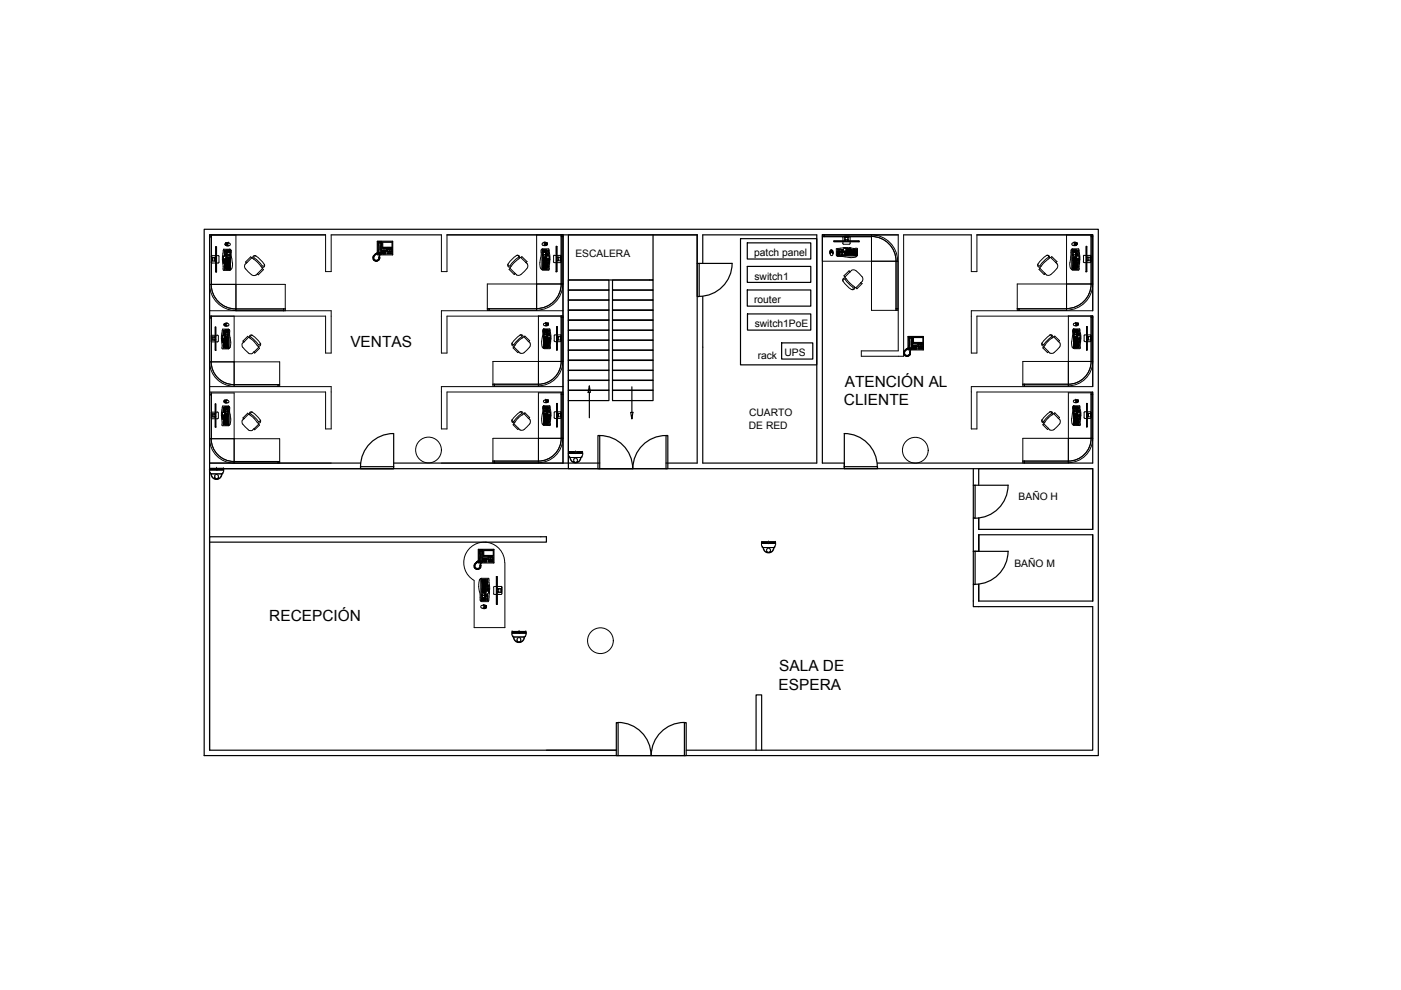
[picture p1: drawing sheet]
<svg xmlns="http://www.w3.org/2000/svg" width="297mm" height="210mm" viewBox="0 0 297 210" stroke-linecap="round" stroke-linejoin="round" font-family="sans-serif">
<defs><g id="words">
<g font-size="3.3">
<text x="74.3" y="73.7">VENTAS</text>
<text x="179.1" y="82">ATENCIÓN AL</text>
<text x="178.9" y="86">CLIENTE</text>
<text x="57.1" y="131.7">RECEPCIÓN</text>
<text x="165.2" y="142.3">SALA DE</text>
<text x="165.1" y="146.2">ESPERA</text>
</g>
<g font-size="2.2">
<text x="122" y="54.5">ESCALERA</text>
<text x="159.9" y="54.3">patch panel</text>
<text x="160" y="59.3">switch1</text>
<text x="159.9" y="64.3">router</text>
<text x="160" y="69.4">switch1PoE</text>
<text x="160.6" y="76.1">rack</text>
<text x="166.3" y="75.5">UPS</text>
<text x="158.8" y="88.3">CUARTO</text>
<text x="158.8" y="90.9">DE RED</text>
<text x="216" y="106.1">BAÑO H</text>
<text x="215.1" y="120.3">BAÑO M</text>
</g>
</g></defs>
<!-- layer: 0 -->
<g fill="none" stroke="#000" stroke-width=".25">
<path d="M43.3 48.6h189.6v111.6h-189.6zM69 49.8h-24.6v109.3h86.3M70.2 49.8h23.4M94.8 49.8h53v48.4h-6.6M149 55.9v-6.1h24.2v48.4h-24.2v-35.4M190.4 49.8h-16v48.4h4.6M191.6 49.8h14.3M207.1 49.8h24.6v16.1M231.7 67v15M44.4 98.2h32.1M44.4 99.4h187.3v12.8M83.5 98.2h43.7"/>
<path d="M231.7 83.1v15.1h-45.7M44.4 114.9h71.5v-1.1h-71.5v45.3M206.4 109.9v7M207.5 113.4v3.5v-3.5h24.2v14h-24.2v-3.5M207.5 102.9v-3.5h24.2v12.8M207.5 109.8v2.4h24.2M206.4 123.9v4.7h25.3v30.5h-86.2M160.3 159.1v-11.8h1.2v11.8"/>
</g>
<!-- layer: door -->
<g fill="none" stroke="#000" stroke-width=".25">
<path d="M119.4 49.8v48.4M120.5 59.4h8.6v2.1h-8.6zM129.9 59.4h8.6v2.1h-8.6zM138.5 49.8v9.6h-18M147.8 55.9h.4v7h-.4zM147.8 55.9v-6.1h-27.3v48.4M148.2 55.9h7M155.2 55.8a7 7 0 0 1-7 7M120.5 78.5h8.6v2.2h-8.6zM120.5 76.3h8.6v2.2h-8.6zM120.5 74.2h8.6v2.2h-8.6zM120.5 72.1h8.6v2.2h-8.6z"/>
<path d="M120.5 70h8.6v2.2h-8.6zM120.5 67.8h8.6v2.2h-8.6zM120.5 65.7h8.6v2.2h-8.6zM120.5 63.6h8.6v2.2h-8.6zM120.5 61.5h8.6v2.1h-8.6zM129.9 78.5h8.6v2.2h-8.6zM129.9 76.3h8.6v2.2h-8.6zM129.9 74.2h8.6v2.2h-8.6zM129.9 72.1h8.6v2.2h-8.6zM129.9 70h8.6v2.2h-8.6zM129.9 67.8h8.6v2.2h-8.6zM129.9 65.7h8.6v2.2h-8.6z"/>
<path d="M129.9 63.6h8.6v2.2h-8.6zM129.9 61.5h8.6v2.1h-8.6zM44.4 99.4h39.1M76.4 98.9h7.1v.5h-7.1zM83.4 91.9a7 7 0 0 0-7 7M83.5 91.9v7M120.5 82.7h8.6v2.2h-8.6zM120.5 80.6h8.6v2.2h-8.6zM120.5 98.2v1.2h13.7M120.5 84.9v13.3M125 81.8l.2 1.4h-.5zM125 83.2v5.4"/>
<path d="M126.8 92.3h.4v7.1h-.4zM127.1 92.3a7 7 0 0 1 7 7M127.2 99.4h14M129.9 82.7h8.6v2.2h-8.6zM129.9 80.6h8.6v2.2h-8.6zM133.7 87.4h.5l-.2 1.4zM134 82v5.4M141.2 92.3a7 7 0 0 0-7 7M141.2 92.3h.4v7.1h-.4zM179 98.9h7v.5h-7zM186 98.9a7 7 0 0 0-7-7v7.5M206.4 99.4v3.5"/>
<path d="M206.4 116.9h.3v7h-.3zM206.4 102.9h.3v7h-.3zM206.7 116.9h7.1M206.7 102.9h7.1M207.5 113.4v3.5h-1.1M213.7 116.9a7 7 0 0 1-7 7M213.7 102.9a7 7 0 0 1-7 7M115.9 159.1h14.8M130.7 153.2h.3v7h-.3zM131 153.2a7 7 0 0 1 7 7M145.1 153.2a7 7 0 0 0-7 7M145.1 153.2h.4v7h-.4z"/>
<path d="M131 160.2h14.1"/>
</g>
<!-- layer: rooms -->
<path d="M70.2 49.8v7.8h-1.2v-7.8h-24.6v48.4h25.8M93.6 49.8v7.8h1.2v-7.8h24.6v48.4h-25.8M174.4 49.8h16v24.6h-7.8v1.1h9v-25.7M205.9 49.8v7.8h1.2v-7.8h24.6v16.1h-25.8v9h1.2v-7.9h24.6M44.4 65.9h25.8v9h-1.2v-7.9h-24.6M119.4 65.9h-25.8v9h1.2v-7.9h24.6M231.7 67v15h-25.8v8.9h1.2v-7.8h24.6M44.4 82h25.8v8.9h-1.2v-7.8h-24.6M119.4 82h-25.8v8.9h1.2v-7.8h24.6" fill="none" stroke="#000" stroke-width=".21"/>
<!-- layer: desk -->
<g fill="none" stroke="#000" stroke-width=".21">
<path d="M44.4 49.8v10.5h16.1v5.6h-10.5v-16.1zM44.4 50.2h.4M44.8 55.6l.2 .2M44.8 49.8v10.5M44.9 54.9h.1M44.9 54.7h.1M44.9 54.6h.1M44.9 55h.1M44.9 55.2h.1M44.9 55.3h.1M44.9 55.4h.1M44.9 55.6h.1"/>
<path d="M45 54.2l-.2 .1M45 55.3h.1M45 54.7h.1M45 54.2h.7M45 55.8h.7M45.4 55.2h.1M45.4 54.8h.1M45.4 54.8h.3M45.4 55.2h.3M45.5 54.8v.4M45.5 54.5l.1 .1M45.5 54.6h-.5v.7l.5 .1"/>
<path d="M45.6 55.3h-.1M45.6 54.6l.1 .2M45.7 55.2l-.1 .1M45.7 52.3h.2v5.4h-.2zM45.7 52.3v5.4M45.8 55.3h.1M45.8 54.6h.1M45.9 54.2h.4M45.9 55.8h.4M46.2 54.2l.2 .1M46.4 54.4v1.2l-.2 .2M47.2 55.1l.1 1.4"/>
<path d="M47.2 55.1l.1 .3M47.3 55.1h.1M47.3 56.5v.5M47.3 53.1l-.2 2.1M47.3 54.8l-.1 .3M47.3 57l.1 .3h1.3M47.4 55.9h.1M47.4 55.8h.1M47.4 55.7h.1M47.4 55.6h.1M47.4 55.5h.1M47.4 54.4h.1"/>
<path d="M47.4 54.5h.1M47.4 54.6h.1M47.4 54.7h.1M47.4 54.8h.1M47.4 54.8l-.1 .6zM47.4 52.8h1.3M47.4 55.1h.1M47.4 52.8v.3M47.5 53.3l.2 .1zM47.5 53.1l.2 .1zM47.5 53.5l.2 .1zM47.6 54.2h.1"/>
<path d="M47.6 55.8h.1M47.6 57l.1 .2zM47.6 56.3h.1v.6h-.1zM47.6 56.7h.1M47.6 56.6h.1M47.6 56.4h.1M47.6 56h.1M47.6 55.7h.1M47.6 54.9h.1v.5h-.1zM47.6 55.3h.1M47.6 55.1h.1M47.6 53.8h.1v.5h-.1z"/>
<path d="M47.6 55.6h.1v.6h-.1zM47.6 56.1h.1M47.6 55.9h.1M47.6 55.2h.1M47.6 55h.1M47.6 54.1h.1M47.6 54h.1M47.6 53.9h.1M47.7 51.8l.1 .2M47.7 51.8v.1M47.7 51.9l.1 .1M47.7 51.7v.1"/>
<path d="M47.8 51.9h.3M47.8 51.8h.1M47.8 51.9h.1M47.8 51.9h.4M47.8 51.7h.1M47.9 52l.5 .1M47.9 55.2h.4M47.9 54.2h.3M47.9 53.8h.3v.5h-.3zM47.9 56.6h.6M47.9 56.4h.8M47.9 56.3h.6"/>
<path d="M47.9 56.1h.6M47.9 56h.6M47.9 55.9h.4M47.9 55.7h.4M47.9 55.6h.4M47.9 55.5h.4M47.9 55.4h.4M47.9 55.3h.4M47.9 55.1h.4M47.9 55h.4M47.9 54.9h.4M47.9 54.8h.4"/>
<path d="M47.9 53.4h.8M47.9 53.3h.8M47.9 53.1h.8l-.1 .1M47.9 53.5h.8M47.9 54.1h.3M47.9 54h.3M47.9 52h.8M47.9 51.5l-.1 .3M47.9 51.5l-.1 .2M47.9 51.8h.1M47.9 51.8h.2M48 53v.6"/>
<path d="M48 53.8v.5M48 54.5v1.6M48 53.9h-.1h.3M48 51.7h.1M48 51.6l-.2 .1M48 54.5v2.7M48 56.7h-.1h.8M48 54.6h.2M48 53.9h.2M48.1 51.8h.1M48.1 51.7h-.3M48.1 52h.1"/>
<path d="M48.2 51.4l.5 .2M48.2 54.5v2.5l-.3-.1h.3M48.2 53v.6M48.2 51.4l-.3 .1M48.2 57.2l-.3-.2v.2h.8v-2.7h-.3v2.7M48.2 56.7v.2h.5M48.2 51.9l.2 .1M48.2 51.7h-.1M48.2 51.6v.4M48.2 57h.2M48.3 55.9v-1.4h-.4v2.4h.3M48.3 55.9l.1 .1"/>
<path d="M48.3 53v.6h-.1M48.4 53v.6h.3v-.6h-.8v.6h.3M48.4 56.3h-.2M48.4 52.1h.1M48.4 51.5h.1M48.4 55.2h.3M48.4 55.9h.1M48.4 55.7h.1M48.4 55.6h.1M48.4 55.5h.1M48.4 55.4h.1M48.4 55.3h.3"/>
<path d="M48.4 55.1h.1M48.4 55h.3M48.4 54.9h.3M48.4 51.5l-.3 .2M48.4 51.5h-.5M48.5 54v.1M48.5 54.5v2.7M48.6 53.1l-.1-.1v.6M48.6 53.2v.4M48.6 53.9h.1v.3l-.1 .1zM48.6 54.5v2.7M48.6 54.8h.1"/>
<path d="M48.6 54.2h.1M48.7 51.6l.1 .2-.1 .2M48.7 52.8l.1 .2M48.7 56.9h-.5v.3M48.7 54h-.3v.1h.3M48.8 52.9v.1M48.8 52.9a1.18 1.18 0 0 1 .2 1.2l.1 .6M48.8 53l.1 4.2M49.1 57l-.4 .3M49.1 54.7l.2 1.1M49.3 55.7l-.1 1.2M52 56a.93 .93 0 0 0 .3 1.3l1 .9"/>
<path d="M52.4 55.6l-.4 .4M53.2 54.5l.2 .2-1.1 1.1-.2-.2zM53.3 58.2l.5 .2 .5-.1M53.3 54.7l.3 .1M54.2 54.2l1.2 1a1.29 1.29 0 0 1 .7 1.3 .4 .4 0 0 1-.7 0M54.6 58.1l1.1-1.1 .2 .2-1.1 1.1zM54.7 58l-.4 .3M55.5 56.7l.1 .3M56.1 56.1l-.1 .3h-.4l-.6-.8-1.2-1 .1-.3h.3a.4 .4 0 0 0-.5 .1 .4 .4 0 0 0 0 .5l.9 .7 .8 .9M108.1 56.9l1.1 1.1-.2 .2-1.1-1.1zM108.3 56.6l-.2 .3M109.1 55.6l-.7 .9"/>
<path d="M109.1 57.9l.4 .4M109.5 54.2h.4v.4M109.9 54.6l-1.1 .9-.6 .8-.4 .1-.1-.4a.4 .4 0 0 0 .1 .6 .4 .4 0 0 0 .6-.1M110 54.8a.4 .4 0 0 0 .1-.5 .4 .4 0 0 0-.6-.1l-.8 .6-1 1.2M110 54.9l-.9 .7M110.4 54.6l.2-.2 1.1 1.1-.2 .2zM110.4 54.6l-.2 .1M111.4 55.6l.4 .4M111.8 55.9a1.27 1.27 0 0 1-.7 1.7l-.3 .3a1.04 1.04 0 0 1-1.3 .4M114.7 56.9l.4 .3M114.7 53.1v.4M114.7 53.5l-.2 2.5 .1 .9"/>
<path d="M115 52.9l-.1 4.2M115.1 54.8h.1M115.1 55.2h.3M115.1 53.8h.1v.4h-.1zM115.1 56.7h.5v.4M115.1 56.4h.8M115.1 54.9h.3M115.1 53.3h.8M115.1 53.9h.3v.2h-.3M115.1 53.9h.1M115.1 53.4h.8M115.1 53.1h.8"/>
<path d="M115.1 53h.8v.5h-.8zM115.1 56.8h.5M115.1 54.7h.1M115.1 53.2h.8M115.1 57.3h1.3M115.2 53.1l.1 .4M115.2 53.1v.4M115.2 54.5v2.6M115.3 55.8h.1M115.3 56.1h.6M115.3 55.5h.1M115.3 55h.1"/>
<path d="M115.3 55.9h.6h-.1M115.3 53.9v.2M115.3 54.5v2.6M115.3 56.5h.6M115.3 56.2h.6M115.3 55.8h.6M115.3 55.6h.1M115.3 55.3h.1M115.3 53.4h.1M115.3 51.5l.3 .1M115.4 52h.1M115.4 51.5h.1"/>
<path d="M115.4 57.1v-2.6h-.3v2.6h.8v-.1l-.3 .1M115.4 57h.2M115.4 53v.5M115.4 55.8v1.3M115.4 56.5h.2M115.5 54.8h.4M115.5 55.2h.4M115.5 55.5h.4M115.5 55h.4M115.5 54.9h.4M115.5 53v.5M115.5 55.6h.4"/>
<path d="M115.5 55.3h.4M115.5 54.7h.4M115.5 51.9l-.1 .1M115.6 51.4h.3h-.6M115.6 56.5v.2h-.5M115.6 53v.5M115.6 54.5v2M115.6 51.4l-.6 .2 .1 .4M115.6 51.6h.4M115.6 54.5v2.5l.3-.2h-.3M115.6 56.7h.3M115.6 54h.3"/>
<path d="M115.6 53.8h.3M115.6 54.2h.3M115.6 53.9h.3M115.6 54.1h.3M115.6 53.7h.3v.6h-.3zM115.6 54.6h.2M115.6 51.8l-.1 .1M115.6 51.9h-.1M115.7 51.6h-.2v.3M115.7 51.6h.3M115.7 51.7h.1M115.7 51.8h.2"/>
<path d="M115.7 51.7h.2M115.8 53v.5M115.8 53.7v.6M115.8 54.5v2.6M115.8 55.9v.2M115.8 54.5v1.4M115.9 52h-.8M115.9 51.7h.1M115.9 52l-.5 .1M115.9 55.8h-.4v-1.3h.4v2.3h-.3M116 51.6l-.1-.1 .1 .2M116 51.8l-.4 .1"/>
<path d="M116 51.7h.1M116 51.6h.1M116 51.8l-.3 .1M116 51.6v.1M116 51.8l-.1 .2M116 51.7v.1M116 51.7l-.1 .3M116 51.8h.1M116.1 55.2h.1M116.1 57l.1 .1zM116.1 56.7h.1M116.1 56.4h.1"/>
<path d="M116.1 55.6h.1v.5h-.1zM116.1 56h.1M116.1 55.9h.1M116.1 55.7h.1M116.1 54.8h.1v.6h-.1zM116.1 55.3h.1M116.1 55.1h.1M116.1 55h.1M116.1 54.9h.1M116.1 54h.1M116.1 53.8h.1M116.1 54.2h.1"/>
<path d="M116.1 53.9h.1M116.1 54.1h.1M116.1 56.2h.1v.6h-.1zM116.1 56.5h.1M116.1 55.8h.1M116.1 53.7h.1v.6h-.1zM116.1 53.4l.2 .1zM116.1 53l.2 .1zM116.1 53.2l.2 .2zM116.3 52.8l.1 .2M116.4 52.8h-1.3l-.3 .2M116.4 55.3h.1"/>
<path d="M116.4 54.8v.2M116.4 54.8h.1M116.4 56.9l-.1 .3M116.4 54.8l.1 .3M116.4 55.9h.1M116.4 55.7h.1M116.4 55.6h.1M116.4 55.5h.1M116.4 54.3h.1M116.4 54.4h.1M116.4 54.5h.1M116.4 54.6h.1"/>
<path d="M116.4 54.7h.1M116.4 54.8v.6M116.4 53l.2 2.1M116.5 55.1l-.1 .2M116.5 55l-.1 .1v.2M116.6 55.1l-.1 1.8M117.5 54.1l-.1 .1-.1 1.3 .2 .2M117.5 55.7h.4M117.5 54.2h.4M117.9 52.2h.2v5.4h-.2zM118 55.3h.1M118 54.6h.1"/>
<path d="M118.1 52.2v5.4M118.1 55.7h.7M118.1 54.7h.3M118.1 55.2h.3M118.1 54.2h.7M118.1 55.2l.1 .1M118.2 54.5l-.1 .2M118.3 54.5h-.1M118.3 54.5l.5 .1v.7h-.6M118.3 54.7v.5M118.4 55.2h.1M118.4 54.7h.1"/>
<path d="M118.8 54.1l.2 .2M118.8 55.2h.1M118.8 54.6h.1M118.9 54.8h.1M118.9 54.7h.1M118.9 54.5h.1M118.9 55h.1M118.9 55.1h.1M118.9 55.3h.1M118.9 55.4h.1M118.9 55.5h.1M119 49.8v10.4a5.2 5.2 0 0 1-5.2 5.2"/>
<path d="M119 50.2h.4M119 55.5l-.2 .2M174.4 50.2h10.4M174.7 49.8v.4M176 53.2l-.1 .3M176 53.2v.6M176 53.2l.3-.1zM176.1 53.8h.1M176.1 53.5l-.1 .3M176.2 53.1v.4M176.2 53.1l-.1 .4M176.2 53.5v.1"/>
<path d="M176.2 53.1h.1M176.3 53.3v.1M176.3 53.1h.1M176.3 53.3h.1M176.3 53.4h.1M176.4 53.1l.2 .7M176.4 53.1v.4M176.4 53.1l.2 .1M176.4 53.1h.1M176.4 53.5v.1M176.4 53.5l-.3 .1M176.5 53.2l.1 .3a.56 .56 0 0 1-.3 .7l-.3-.3v-.4"/>
<path d="M176.5 53.2l.1 .3M176.6 53.7h.1M176.6 53.5v.2M176.8 51.1h5.3v.2h-5.3zM176.8 51.1h5.3M177.4 54.1l.2 .2M177.4 54.2h.1M177.4 54.2h4.3M177.5 53.6h.6M177.5 53.2h.6v.8h-.6zM177.5 53.9h.6M177.5 53.4h.6"/>
<path d="M177.5 53.5h.6M177.5 53.7h.6M177.6 54.4h.4M177.6 52.9l.1 .1zM177.6 53.2v.8M177.7 53.2v.8M177.8 52.9l.1 .1zM177.8 53.2v.8M177.8 53.2v.5M177.8 53.7v.2M177.9 53.2v.8M178 52.9l.1 .1z"/>
<path d="M178 54.4l1.2 .1M178.3 53.4h.5M178.3 53.2h.5v.3h-.5zM178.3 53.9h.5v.1h-.5zM178.4 52.9l-.1 .1v-.1h.5v.2h-.3M178.4 53.2v.3M178.4 52.9l.1 .2M178.5 53.9v.1M178.5 53.9h.1M178.5 54v-.3l.1 .3M178.5 53.2v.3M178.5 52.9v.2"/>
<path d="M178.6 53.9v.1M178.7 52.9v.2M178.7 53.2v.3M178.7 51.6l.2 .2h1.2l.1-.2M178.7 50.3v.8M178.7 51.3v.3M178.9 50.1l-.2 .2M178.9 52.7h.1M179 52.7h.1M179 53.6h2.6M179 53.9h2.6M179 53.5h2.6"/>
<path d="M179 53.7h2.6M179.1 50.9v.1M179.1 51h.1M179.1 51.2h.1M179.1 50.2h.1M179.1 52.7h.1M179.1 53.4v.1M179.1 58.7l.2 .2M179.2 59.3l-.4-.1-.1 .4M179.2 59.2l.6 .8 1 .9M179.2 52.7h.1M179.2 50.3h.6"/>
<path d="M179.2 54.5l1.1 .1M179.2 50.8h.1M179.2 50.2h.1M179.2 50.8v.3M179.2 50.8h.5M179.3 52.7h.1M179.3 53.2v.5M179.3 53.9v.1M179.4 50.2h.1M179.4 52.9h.5v.2h-.5zM179.4 53.2v.8M179.5 52.9v.2"/>
<path d="M179.5 50.2h.1M179.6 53.2v.7M179.6 52.6l-.3 .1M179.6 52.6l.3 .1M179.6 52.6v.2M179.6 50.2h.1M179.6 52.9v.2M179.7 50.8h.1M179.7 53.2v.8h-.7v-.8h2.6v.9h-.7M179.7 50.8v.3M179.7 51h.1M179.8 50.2h.1"/>
<path d="M179.8 52.9v.2M179.8 53.2v.8l1.1 .1M179.8 51.2h.1M179.8 50.3h-.7v.6M179.8 50.3l.1 .6M179.9 50.9l-.1 .1M179.9 53.2v.7M179.9 52.7l-.3 .1M179.9 52.7h-.5M179.9 50.2h.1M179.9 52.7h-.5l.2 .1M180 52.7h.1"/>
<path d="M180 53.2v.7M180.1 50.1l.1 .2M180.1 50.2h.1M180.1 53.2v.7M180.1 52.7h.1M180.1 52.9h.6v.2h-.6zM180.1 60l.9 .7M180.1 60l-.5-.7a.52 .52 0 0 0-.8-.3l-.1 .2a3.3 3.3 0 0 0 2 2.2l.2-.3-.1-.2M180.2 53.2v.7M180.2 52.7h.1M180.2 50.3v.8M180.2 51.3v.3"/>
<path d="M180.2 52.9v.2M180.3 52.7h.1M180.3 53.2v.7M180.4 52.9v.2M180.4 52.7h.1M180.5 53.2v.7M180.5 52.9v.2M180.5 57.3a1.27 1.27 0 0 1 1.6 .7l.6 .7M180.5 57.3l-1.4 1.4-.2-.2 1.1-1.1 .2 .2M180.6 53.2v.7M180.7 53.2v.7h-1.7M180.8 53.2v.7h.8"/>
<path d="M180.8 52.9h.6v.2h-.6zM180.9 52.9v.2M180.9 53.2v.9M181 53.2l-.1 .2M181 52.9v.2M181 52.7h.8v1.4l-.4 .4-1.1 .1M181 52.7l-1.4-.2-2.2 .2-.1 .1v1.3l.2 .1M181 53.2v.7M181.1 52.9v.2M181.2 52.9v.2M181.2 53.2v.9M181.3 52.9v.2"/>
<path d="M181.3 53.2v.9M181.4 53.2v.9M181.5 53.2v.5M181.6 52.9v.2zM181.6 53.2v.5M181.6 53.4h-2.6M182.5 59.9l.3 .2-1.1 1.1-.2-.2zM182.7 58.6l.2 .5-.1 .5M182.8 59.6l-.4 .4M184.7 50.1a5.2 5.2 0 0 1 5.3 5.3v10.4M184.7 49.8a5.6 5.6 0 0 1 5.6 5.6M184.8 49.8h-10.4v5.6h16"/>
<path d="M184.8 49.8v16h5.6v-10.4M220.5 56.3l-.3 .1-.1-.4a.4 .4 0 0 0 .1 .6 .4 .4 0 0 0 .5-.1M220.6 56.6l-.1 .3M221.5 55.6l-.8 .9M221.6 58l-.2 .2-1.1-1.1 .2-.2 1.4 1.4M221.9 54.2l.2-.1 .2 .4-1.2 1-.6 .8M221.9 54.2l-.8 .6-1 1.2M221.9 54.2a.4 .4 0 0 1 .6 .1 .4 .4 0 0 1-.1 .5M222.4 54.9l-.9 .7M222.7 54.6l-.2 .1M222.8 54.6l.2-.2 1.1 1.1-.2 .2zM222.8 58.2l-.5 .2-.5-.1"/>
<path d="M223.8 55.6l.3 .3a1.27 1.27 0 0 1-.6 1.7l-.7 .6M226.8 55.7l.2 1.2M227 56.9l.4 .3M227 54.6l-.1 1.1M227.1 53.1l-.1 1.5M227.3 52.9v4.2M227.3 52.8l-.2 .2M227.4 54.8h.2M227.4 55.2h.5v1.9M227.4 53.8h.2v.4h-.2zM227.4 56.7h.8M227.4 56.4h.8"/>
<path d="M227.4 54.9h.9M227.4 53.3h.3M227.4 53.9h.3v.2h-.3M227.4 53.9h.2M227.4 53.4h.3h-.1M227.4 53.1h.3M227.4 56.8h.8M227.4 54.7h.2M227.4 53.2h.3M227.4 53h.3v.5h-.3zM227.4 57.3h1.3M227.6 53v.5"/>
<path d="M227.6 54.5v2.6M227.6 55.8h.6M227.6 56.1h.6M227.6 55.5h.3M227.6 55h.7M227.6 55.9h.6h-.1M227.6 56.5h.6M227.6 56.2h.6M227.6 55.6h.6M227.6 55.3h.3M227.6 53.9v.2M227.7 51.4h.5"/>
<path d="M227.7 51.5l.3 .1M227.7 52h.1M227.7 51.5h.1M227.8 54.8h.5M227.8 57h.4M227.8 54.7h.5M227.8 54.5l-.1 2.6M227.8 56.5h.1M227.8 53.3h.5M227.8 53.4h.5M227.8 53.1h.5M227.8 53.2h.5"/>
<path d="M227.8 53h.5v.5h-.5zM227.9 51.9l-.2 .1M227.9 51.4h.3M228 55l-.1 .2h-.5M228 53v.5M228 51.4l-.6 .1-.2 .3a.64 .64 0 0 0 1 .2M228 55.2h.3l-.1 .1M228 55.2h.3v-.7h-.9v2.6h.8v-1.8M228 55.5h.2M228 54h.3M228 53.8h.3M228 54.2h.3"/>
<path d="M228 53.9h.3M228 54.1h.3M228 55.3h.2M228 54.6h.1M228 53.7h.3v.6h-.3zM228 54.5v1M228 55.5v1.6M228 51.8l-.1 .1M228 51.9h-.1M228 51.6h-.1v.3M228.1 51.7h.1M228.1 51.8h.1"/>
<path d="M228.1 56.4v.7M228.1 53v.5M228.1 53.7v.6M228.1 54.5v2.6M228.1 56.2v.2M228.2 54.5l-.1 .2M228.2 53v.5M228.2 53.7v.6M228.2 51.7h.1M228.3 52l-.6 .1M228.3 51.8l-.1 .2M228.3 51.8l-.3 .1 .3-.1"/>
<path d="M228.3 51.7v.1M228.3 51.7l-.1 .3M228.3 51.7h.1M228.3 51.8h.1M228.3 51.6h.1M228.3 51.6h-.3h.3l-.1-.1 .1 .2M228.4 51.6v.1M228.4 51.7h.1M228.5 55.2h.1M228.5 57l.1 .1zM228.5 56.7h.1M228.5 56.4h.1"/>
<path d="M228.5 55.6h.1v.5h-.1zM228.5 56h.1M228.5 55.9h.1M228.5 55.7h.1M228.5 54.8h.1v.6h-.1zM228.5 55.3h.1M228.5 55.1h.1M228.5 55h.1M228.5 54.9h.1M228.5 54h.1M228.5 53.8h.1M228.5 54.2h.1"/>
<path d="M228.5 53.9h.1M228.5 54.1h.1M228.5 56.2h.1v.6h-.1zM228.5 56.5h.1M228.5 55.8h.1M228.5 53.7h.1v.6h-.1zM228.5 53.4l.1 .1zM228.5 53l.1 .1zM228.5 53.2l.1 .2zM228.7 52.8l.1 .2M228.7 55.1v.2M228.7 54.8v.2"/>
<path d="M228.7 52.8h-1.4M228.7 55h.2M228.7 54.8h.1M228.8 56.9l-.1 .3M228.8 54.8v.5M228.8 55.9h.1M228.8 55.7h.1M228.8 55.6h.1M228.8 55.5h.1M228.8 54.3h.1M228.8 54.4h.1M228.8 54.5h.1"/>
<path d="M228.8 54.6h.1M228.8 54.7h.1M228.8 54.8v.6M228.8 53l.2 2.1M228.8 56.4v.5M228.8 55.3h-.1M228.9 55.1l-.1 1.3M229.7 55.5l.2 .2h.3M229.7 54.3v1.2M229.9 54.1l-.2 .2M229.9 54.2h.3M230.2 52.2h.2v5.4h-.2z"/>
<path d="M230.3 55.3h.1M230.3 54.6h.1M230.4 52.2v5.4M230.4 54.2h.8M230.6 54.5l-.1 .2h.2M230.6 54.5l.6 .1v.7h-.7l.2-.1M230.7 55.2h.1M230.7 54.7h.1M230.7 54.7v.5M231.1 54.1l.2 .2M231.2 55.2h.1M231.2 54.6h.1"/>
<path d="M231.3 54.8h.1M231.3 54.7h.1M231.3 54.5h.1M231.3 55h.1M231.3 55.1h.1M231.3 55.3h.1M231.3 55.4h.1M231.3 55.5h.1M231.3 55.5l-.2 .2h-.7M231.3 49.8v10.4a5.2 5.2 0 0 1-5.2 5.2M231.3 50.2h.4M44.4 60.3a5.6 5.6 0 0 0 5.6 5.5"/>
<path d="M44.4 67h5.2v14.9h9.7v-5.2h-14.9zM44.4 67.4h.4M44.4 76.7a5.2 5.2 0 0 0 5.2 5.2M44.8 60.3a5.2 5.2 0 0 0 5.2 5.2M44.8 72.3l.1 .2h.7M44.8 76.7a4.8 4.8 0 0 0 4.8 4.8M44.8 71.7h.1M44.8 71.6h.1M44.8 71.4h.1M44.8 71.8h.1M44.8 71.9h.1M44.8 72.1h.1"/>
<path d="M44.8 72.2h.1M44.8 72.4h.1M44.8 67v9.7M44.9 71l-.1 .2M44.9 72.1h.1M44.9 71.5h.1M44.9 71.1h.7M44.9 72.1l.6 .1M45.4 72h.1M45.4 71.6h.1M45.4 71.6h.2M45.4 72h.2"/>
<path d="M45.4 71.6v.4M45.4 71.4l.2 .2M45.5 71.4l-.6 .1v.6M45.6 72l-.2 .1M45.6 69.4l.1 4.9M45.7 69.3h.1v5h-.1zM45.7 69.3l-.1 .1M45.7 72.1h.1M45.7 71.5h.1M45.8 71.1h.3M46.1 71l.2 .2M46.3 71.2v1.1l-.5 .2"/>
<path d="M47 71.9l.1 1.3M47 70.6l-.1 1.3M47.1 71.7v.5M47.1 71.9h.1M47.1 73.2l.1 .8M47.1 71.6v.1M47.1 71.6l.1 .3M47.1 72.7h.1M47.1 72.6h.1M47.1 72.4h.1M47.1 72.3h.1M47.1 71.3h.1"/>
<path d="M47.1 71.4h.1M47.1 71.5h.1M47.1 71.6h.1M47.2 71.9l-.1 .3M47.3 70l.1 .1zM47.3 70.2l.1 .1zM47.3 70.4l.1 .1zM47.3 70.7h.1v.5h-.1zM47.3 71.7h.1v.5h-.1zM47.3 71.1h.1M47.3 72.5h.1M47.3 72.1h.1"/>
<path d="M47.3 72h.1M47.3 71.9h.1M47.3 71.8h.1M47.3 71h.1M47.3 70.9h.1M47.4 73v.5zM47.4 73.7v.1zM47.4 73.4h.1M47.4 73.3h.1M47.4 73.1h.1M47.4 72.6h-.1v-.2h.1v.5v-.1M47.4 72.7h-.1h.1"/>
<path d="M47.4 70.8h-.1M47.5 68.9l.3 .1M47.5 68.8l.1 .3M47.5 68.8v.1M47.5 68.9l.1 .2M47.5 68.8h.1M47.6 68.8h.1M47.6 68.9h.1M47.6 69.1h.5M47.6 70.7h.3v.5h-.3zM47.6 70l.8-.1v.6h-.8zM47.6 73v-1.7h.8v1.8"/>
<path d="M47.6 72h.8M47.6 71.1h.3M47.6 72.5h.6M47.6 73h.6M47.6 73l.1 .1M47.6 72.9h.6M47.6 72.7h.6M47.6 72.6h.6M47.6 72.4h.6M47.6 72.3h.6M47.6 72.2h.6M47.6 72.1h.8"/>
<path d="M47.6 71.9h.6M47.6 71.8h.8M47.6 71.7h.8M47.6 71.6h.5M47.6 70.4h.8M47.6 70.2h.8M47.6 70.1h.8M47.6 71h.3M47.6 70.9h.3M47.6 70.8h.3M47.6 69.1h.8M47.6 68.6l-.1 .2"/>
<path d="M47.6 68.6l-.1 .1M47.6 68.6a.53 .53 0 0 1 .6-.1 .53 .53 0 0 1 .3 .5l-.1 .1M47.7 68.8h.1M47.7 68.9h.1M47.7 73.2v.6h.7v-.4M47.7 73.7h.4M47.7 73.5h.7M47.7 73.4h.7M47.7 73.3h.5M47.7 73.1h.7M47.7 69.9v.6M47.8 70.7l-.1 .5"/>
<path d="M47.8 71.3l-.1 2.5M47.8 71.5h.1M47.8 70.8h.1M47.8 68.8h.1M47.8 69h.1M47.8 68.7l-.3 .1M47.9 69h.1M47.9 68.7l.1 .3M47.9 68.7h-.4M47.9 69.9v.6M47.9 71.3v2.5M48 69l.1 .1"/>
<path d="M48.1 69.9v.6M48.1 71.3v2.5M48.1 69.1h.1M48.1 68.6h.1M48.1 68.6h-.5M48.1 68.6l-.2 .1M48.2 69.9v.6v-.6M48.2 70.8h.2v.3h-.2zM48.2 70.8h.2M48.4 71.6l-.2-.3v2.5M48.4 70.9h-.3v.1h.3M48.4 71.6l-.1 2.2"/>
<path d="M48.4 73.2v.2M48.5 69.8l.2 .2M48.5 69.8h-1.3l-.1 .8M48.5 73.8l-.1 .2h-1.2M48.5 73.8v.1M48.5 69.9v3.9M48.7 70.5l.1 1M48.7 70v.4M48.8 71.5l.1 1.3-.1 .8M48.8 73.6l-.3 .3M50 65.5h10.5M51.4 72.7l-.1 .5 .2 .5"/>
<path d="M51.5 73.6l1.1 1.2M51.8 72.4l-.4 .4M52.7 71.5l.2 .1M52.7 71.5l-.2-.2-1 1 .2 .2M52.7 71.5l-1 1M53 71.7a.4 .4 0 0 1-.1-.5 .4 .4 0 0 1 .6-.1l1.1 .9 .6 .8M53.1 71.8l.8 .6M53.5 71.1l-.3 .1v.3l1 .9 .6 .7M53.8 74.6l1-1 .2 .2-1 1.1zM53.9 72.4l.5 .6a.48 .48 0 0 0 .4 .4 .48 .48 0 0 0 .4-.2v-.4M53.9 74.5l-.6 .5-.7-.2M54.7 73.4l.1 .2"/>
<path d="M55.2 72.8l-.1 .3-.3-.1M60.1 65.5v.4M103.3 60.2h16.1v-10.4h-5.6v16h-10.5zM103.3 65.5h10.5M103.7 65.5v.3M104.5 76.6v5.2h9.7v-14.8h5.2v9.6zM108.6 72.7l.1 .3h.3M109 73.5l-.2 .3 1 1 .2-.2M109 73.5l1.3 1.4M109 73.3v.3M110.3 71a.4 .4 0 0 1 .5 .1 .4 .4 0 0 1-.1 .6M110.5 71.5l-.6 .5-.9 1"/>
<path d="M110.6 71.4v-.1l-.2-.3a3.6 3.6 0 0 0-1.9 2.1 .4 .4 0 0 0 .7 .1M110.7 71.7l-.8 .6-.7 .9M111.1 71.4l-.3 .1M111.1 71.4l.2-.1 1 .9-.2 .2zM112 72.4l.4 .3M112.3 72.7l.1 .2a1.85 1.85 0 0 1-1 1.6 .93 .93 0 0 1-1.2 .3M114.9 72.4v1.2l.4 .3M115 71.4l-.2 1M115.1 70l-.1 1.4M115.3 69.9v3.9M115.3 73.8l-.1-.1 .2 .2M115.3 69.7l-.2 .3"/>
<path d="M115.4 69.7h-.1M115.4 69.7h1.2M115.4 73.5h.7M115.4 73.3h.7M115.4 73.9h1.2M115.4 71.6h.1M115.4 71.7h.8M115.4 70.2h.8M115.4 72h.8M115.4 70.7h.2v.3h-.2zM115.4 71h.2M115.4 70.3h.8"/>
<path d="M115.4 70h.8M115.4 69.9h.8v.6h-.8zM115.4 73.1h.7M115.4 73.1v.2M115.5 71.6l.1-.3v2.5M115.5 71.6v2.2M115.6 72.5h.6M115.6 73.3h.5M115.6 72.7h.6M115.6 72.3h.6M115.6 71.9h.6M115.6 72.9h.5"/>
<path d="M115.6 72.8h.6v-1.5h-.8v1.8M115.6 72.4h.6M115.6 71.8h.6M115.6 70.8h-.2l.3 .1h-.3M115.6 69.9v.6v-.2M115.6 73.2h.5M115.6 72.8l.5 .1M115.6 72.2h.6M115.6 69.9v.4M115.6 68.5l.4 .1M115.6 68.5h.5M115.7 69.1h.1"/>
<path d="M115.7 68.6h.1M115.7 69.9v.6M115.7 71.3v2.5M115.7 71.6h.5M115.7 72.2h.5M115.7 73.6h.4M115.8 68.9l-.2 .1M115.9 69.9v.6M115.9 68.5h.2M115.9 71.4h.1M115.9 71h.3M115.9 71h.1"/>
<path d="M115.9 70.8h.3M115.9 70.6h.3v.5h-.3zM115.9 70.9h.3M115.9 71.3v2.5M115.9 70.7h.3M115.9 68.5l-.5 .1-.2 .2a.58 .58 0 0 0 .9 .2M116 68.8h.1M116 69.9v.6M116 70.6v.5M116 71.3v2.5M116.1 69.9v.6M116.1 70.6v.5"/>
<path d="M116.1 71.3v2.5M116.1 68.5l.1 .3M116.1 68.5l.1 .2-.2-.1M116.1 68.8h.1M116.1 73v.8h-.7v-.4M116.2 69l-.5 .1M116.2 72.1h-.6l.1 .1M116.2 68.7v.1M116.2 68.8l-.1 .2M116.2 68.7l-.1 .3M116.2 68.7l-.4-.1v.3h.1M116.2 68.8h.1"/>
<path d="M116.2 68.7h.1M116.2 68.9h.1M116.2 68.8l-.3 .1M116.3 68.9h-.4M116.4 72h.1M116.4 73.6v.2zM116.4 73.3h.1M116.4 73.1h.1M116.4 72.7h.1M116.4 72.6h.1M116.4 72.4h.1M116.4 71.6h.1v.6h-.1z"/>
<path d="M116.4 71.9h.1M116.4 71.8h.1M116.4 71.7h.1M116.4 70.2h.1zM116.4 69.9l.1 .2zM116.4 73v.5zM116.4 71h.1M116.4 70.8h.1M116.4 70.6h.1v.5h-.1zM116.4 70.9h.1M116.4 70.3l.1 .2zM116.4 73.2h.1"/>
<path d="M116.4 70.7h.1M116.5 72.4l-.1-.1v.5v-.2M116.5 72.4l-.1 .2M116.5 69.7l.1 .3M116.6 72.1h.1M116.6 71.7v.1M116.6 71.6v.1M116.6 71.6h.1M116.7 72.6h.1M116.7 72.5h.1M116.7 72.4h.1M116.7 72.3h.1"/>
<path d="M116.7 72.2h.1M116.7 71.2h.1M116.7 71.3h.1M116.7 71.5h.1M116.7 71.6h.1M116.7 70v.6M116.7 73.6v.2M116.7 71.6v.5M116.7 73.8l-.1 .1M116.7 72.1v-.3l-.1 .1v.2M116.7 71.6v.2M116.7 70.6l.1 1.3"/>
<path d="M116.8 71.9l-.1 1.7M117.5 72.3l.2 .1M117.5 71.2v1.1M117.7 72.4h.3M118 69.2h.1v5h-.1zM118 71l-.5 .2M118.1 72.1h.1M118.1 71.4h.1M118.1 69.2v5M118.2 71h.6l.2 .2M118.2 72.4h.7M118.2 71.9h.2"/>
<path d="M118.2 71.4h.7v.7h-.7l.2-.1v-.5h-.2zM118.4 71.5h.1M118.9 72h.1M118.9 71.5h.1M119 71.6h.1M119 71.5h.1M119 71.3h.1M119 71.8h.1M119 71.9h.1M119 72h.1M119 72.2h.1M119 72.3h.1"/>
<path d="M119 67v9.6M119 67.3h.4M119 72.3l-.2 .1M119 76.6a4.8 4.8 0 0 1-4.9 4.9M119.3 60.2a5.6 5.6 0 0 1-5.5 5.6M119.3 76.6a5.2 5.2 0 0 1-5.2 5.2M181 60.7a.4 .4 0 0 1 .1 .6 .4 .4 0 0 1-.5 .1M181.2 60.9l.2 .1M190 65.5h.4M215.7 65.5h10.4M216.1 65.5v.3M216.9 76.6h14.8v-9.6h-5.2v14.8h-9.6z"/>
<path d="M220.9 72.7l.1 .3h.3M221.1 73.8l.2-.3 1 1.1-.2 .2zM221.4 73.3l-.1 .3M222.6 71.1h.3v.3M222.6 71a.4 .4 0 0 1 .5 .1 .4 .4 0 0 1-.1 .6M222.6 71.1l-.7 .5-1 1.1M222.9 71.5l-.7 .5-.8 1M223 71.7l-.8 .6-.6 .9a.4 .4 0 0 1-.6 .1 .4 .4 0 0 1-.1-.6M223.4 71.4l.2-.1 1 .9-.2 .2M223.4 71.4l1.3 1.3M223.4 71.4l-.2 .1M224.7 72.7l.1 .2a1.85 1.85 0 0 1-1 1.6 .88 .88 0 0 1-1.6 0"/>
<path d="M227.2 72.4l.1 1.1M227.3 73.6l.3 .3M227.4 71.5l-.2 .9M227.4 70v.4M227.4 70.4v1M227.6 69.9v3.9M227.6 73.8v-.1l.1 .2M227.6 69.7l-.2 .3M227.7 69.7h-.1M227.7 69.7h1.2M227.7 72h.8M227.7 73.5h.8"/>
<path d="M227.7 73.3h.8M227.7 73.1h.8M227.7 73.9h1.3M227.8 71.6h.1M227.8 71.6l-.1 .1h.8M227.8 70.2h.7M227.8 70.7l.1 .3zM227.8 71h.1M227.8 70.3h.7M227.8 70h.7M227.8 71.6v-.3h.7v.3M227.8 69.9h.7v.6h-.7z"/>
<path d="M227.9 70.8l.1 .1h-.2M227.9 69.9v.6M227.9 71.3v2.5M227.9 72.5h.6M227.9 73.3h.6M227.9 72.7h.6M227.9 72.3h.6M227.9 71.9h.6M227.9 72.9h.6M227.9 72.8h.6M227.9 72.4h.6M227.9 71.8h.6"/>
<path d="M227.9 73.2h.6M227.9 72.2h.6M227.9 70.8v.1M228 68.5l.2 .1M228 69.1h.1M228 68.6h.1M228 69.9v.6M228 71.3v2.5M228.1 71.6h.4M228.1 72.2h.4M228.1 73.6h.4M228.1 69.9v.6"/>
<path d="M228.1 71.3v2.5M228.1 68.6l.1 .3h.4M228.2 68.9l-.2 .1M228.2 68.6h.1M228.2 69.9v.6M228.2 71.3v2.5M228.2 68.5l-.5 .1-.1 .2a.58 .58 0 0 0 .9 .2M228.2 68.5h.3h-.5M228.2 71.4h.2M228.2 71h.3M228.2 71h.2M228.2 70.8h.3"/>
<path d="M228.2 70.6h.3v.5h-.3zM228.2 70.9h.3M228.2 70.7h.3M228.3 68.7h.3M228.3 68.8h.1M228.3 68.8h.2M228.4 68.6l.2 .1-.1-.2 .1 .3M228.4 68.6h-.2M228.4 69.9v.6M228.4 70.6v.5M228.4 71.3v2.5M228.4 73.1v.1"/>
<path d="M228.5 69l-.5 .1M228.5 68.8h.1M228.5 71.6v2.2h-.8v-2.1h.8M228.5 72.1h-.6l.1 .1M228.6 68.7v.1M228.6 68.7l-.1 .3 .1-.2M228.6 68.8h.1M228.6 68.7h.1M228.6 68.9h.1M228.6 68.8l-.3 .1M228.7 73.6l.1 .2zM228.7 73.3h.1"/>
<path d="M228.7 73.1h.1M228.7 73h.1v.5h-.1zM228.7 73.2h.1M228.7 72h.1M228.7 72.7h.1M228.7 72.6h.1M228.7 72.4h.1M228.7 72.3l.1 .5h-.1zM228.7 71.6l.1 .6zM228.7 71.9h.1M228.7 71.8h.1M228.7 71.7h.1"/>
<path d="M228.7 70.2h.1zM228.7 69.9l.1 .2zM228.7 71h.1M228.7 70.8h.1M228.7 70.6h.1v.5zM228.7 70.9h.1M228.7 70.3l.1 .2zM228.7 70.7h.1M228.9 69.7l.1 .9M229 72.6h.1M229 72.5h.1M229 72.4h.1"/>
<path d="M229 72.3h.1M229 72.2h.1M229 71.2h.1M229 71.3h.1M229 71.5h.1M229 71.6h.1M229 71.6l-.1 .2M229.1 71.8l-.1 .3M229.1 71.8l-.1-.2v.6M229.1 70.6l.1 1.3M229.1 71.9h-.2v.2h.1M229.1 71.9l-.2 2"/>
<path d="M229.9 71.2v1.1M229.9 72.3l.1 .1M230 71l-.1 .2M230 72.4h.4M230 71h.4M230.4 69.2h.1v5h-.1zM230.4 72.1h.1M230.4 71.4h.1M230.5 69.2v5M230.5 71h.7l.1 .2M230.5 72.4h.7M230.5 71.9h.3"/>
<path d="M230.5 71.5h.3M230.6 71.5v-.1h.6v.7h-.6l.2-.1v-.5M230.8 71.5h.1M231.2 72h.1M231.2 71.5h.1M231.3 76.6a4.8 4.8 0 0 1-4.8 4.9h-9.6M231.3 71.6h.1M231.3 71.5h.1M231.3 71.3h.1M231.3 71.8h.1M231.3 71.9h.1M231.3 72h.1"/>
<path d="M231.3 72.2h.1M231.3 72.3h.1M231.3 67.3h.4M231.3 67v9.6M231.3 72.3l-.1 .1M231.7 60.2a5.6 5.6 0 0 1-5.6 5.6M231.7 76.6a5.2 5.2 0 0 1-5.2 5.2M231.7 60.2v-10.4h-5.6v16M231.7 60.2h-16v5.6h10.4M44.4 83.3h5.2v14.9h9.7v-5.2h-14.9zM44.4 83.7h.4M44.4 93a5.2 5.2 0 0 0 5.2 5.2"/>
<path d="M44.8 88.6l.1 .2h.7M44.8 93a4.8 4.8 0 0 0 4.8 4.8M44.8 88h.1M44.8 87.9h.1M44.8 87.7h.1M44.8 88.1h.1M44.8 88.2h.1M44.8 88.4h.1M44.8 88.5h.1M44.8 88.7h.1M44.8 83.3v9.7M44.9 87.3l-.1 .2"/>
<path d="M44.9 88.4h.1M44.9 87.8h.1M44.9 87.4h.7M45.4 88.3h.1M45.4 87.9h.1M45.4 87.9v.4M45.4 87.9h.2M45.4 88.3h.2M45.4 87.7l.2 .2M45.5 87.7l-.6 .1v.6h.6M45.6 88.3l-.2 .1M45.7 85.6h.1v5h-.1z"/>
<path d="M45.7 85.6v5M45.7 88.4h.1M45.7 87.8h.1M45.8 87.4h.3M46.1 87.3l.2 .2v1.2M46.3 88.6l-.5 .2M47 88.2l.1 1.3M47 88.2l.2-.3-.1 .6M47 88.2l.1 .2M47 86.9l-.1 1.3M47.1 88.2h.1M47.1 88.4v.1"/>
<path d="M47.1 89.5v.6M47.1 86.3v.6M47.1 89h.1M47.1 88.8h.1M47.1 88.7h.1M47.1 88.6h.1M47.1 87.6h.1M47.1 87.7h.1M47.1 87.8h.1M47.1 87.9h.1M47.1 88v.5M47.3 86.3l.1 .1z"/>
<path d="M47.3 86.5l.1 .1zM47.3 86.7l.1 .1zM47.3 87h.1v.5h-.1zM47.3 88h.1v.5h-.1zM47.3 87.4h.1M47.3 88.8h.1M47.3 88.4h.1M47.3 88.2h.1M47.3 88.1h.1M47.3 87.3h.1M47.3 87.2h.1M47.3 87.1h.1"/>
<path d="M47.4 89.3v.5zM47.4 90v.1zM47.4 89.7h.1M47.4 89.6h.1M47.4 89.5h.1M47.4 89.4h.1M47.4 88.9h-.1v-.2h.1v.5v-.1M47.4 89h-.1h.1M47.5 85.2l.3 .1M47.5 85.1l.1 .3-.1-.2M47.5 85.1v.1M47.5 85v.1"/>
<path d="M47.6 85.1h.1M47.6 85.2h.1M47.6 85h.1M47.6 87h.3v.5h-.3zM47.6 86.2h.8v.6h-.8zM47.6 87.6h.8v1.8h-.7zM47.6 87.9h.5M47.6 88.3h.8M47.6 87.3h.3l-.3 .1M47.6 89.3h.6M47.6 89.2h.6M47.6 89h.6"/>
<path d="M47.6 88.9h.6M47.6 88.7h.6M47.6 88.6h.6M47.6 88.4h.6M47.6 88.4h.8M47.6 88.2h.6M47.6 88h.8M47.6 86.7h.8M47.6 86.5h.8M47.6 86.4h.8M47.6 87.2h.3M47.6 87.1h.3"/>
<path d="M47.6 84.9l-.1 .2M47.6 84.9l-.1 .1M47.7 85.1h.1M47.7 85.2h.1M47.7 90h.4M47.7 89.8h.7M47.7 89.6h.5M47.7 89.5h.5M47.7 86.2v.6M47.7 87v.5M47.8 87.6l-.1 2.5M47.8 87.8h.1"/>
<path d="M47.8 85.1h.1M47.8 85.3h.1M47.9 85.2h.1M47.9 84.8l.5 .1M47.9 84.9h-.3M47.9 86.2v.6M47.9 87.6v2.5M47.9 89.7h-.1M47.9 89.1l-.1 .1M47.9 88.6h-.1M47.9 85l-.4 .1M47.9 89.7h.5v-.2h-.7v.6h.7v-.4h-.7"/>
<path d="M47.9 89.1h.3M47.9 88.6h.3M48 85l.1 .4M48.1 86.2v.6M48.1 87.6v2.5M48.1 85.4h.1M48.1 84.9h.1M48.1 84.8l-.5 .1M48.1 84.9l-.6 .1M48.2 86.2v.6v-.6M48.2 87.1h.2v.3h-.2zM48.2 87.3h.2"/>
<path d="M48.2 87.1h.2M48.4 85.4h-.8h.5M48.4 87.9l-.2-.3v2.5M48.4 87.2h-.3l.3 .1M48.4 87.9l-.1 2.2M48.4 84.9l.1 .3-.1 .2M48.5 86.1l.2 .2M48.5 86.1v.1M48.5 86.2l-.1-.1h-1.2l-.1 .2M48.5 86.2v3.9M48.7 86.7l.1 1.1M48.7 86.3v.4"/>
<path d="M48.8 87.8l.1 1M48.8 89.9l-.4 .4-1.3-.2M48.9 88.8l-.1 1.1M49.6 81.5h9.7M49.6 97.8h9.7M51.4 89l-.1 .3a1.85 1.85 0 0 0 1 1.5 .89 .89 0 0 0 1.2 .4l1.3-1.3 .2 .2-1 1-.2-.2M52.7 87.8l.2 .1M52.7 87.8l-.2-.2-1 1 .2 .2M52.7 87.8l-1.3 1.3M53 88a.4 .4 0 0 1-.1-.5 .4 .4 0 0 1 .6-.1l1.1 .9 .6 .8M53.1 88l.8 .7M53.2 87.8l.7 .6 .9 1"/>
<path d="M53.5 87.4l-.3 .1v.3M53.9 88.7l.6 .9M54.7 89.7l.1 .2M55.2 89.1l-.1 .3-.3-.1M55.2 89.1a.4 .4 0 0 1-.1 .5 .4 .4 0 0 1-.6-.1M59 81.5v.4M59 97.8v.4M104.5 81.5h9.7M104.5 97.8h9.7M104.8 81.5v.3M104.8 97.8v.3M108.6 89a.4 .4 0 0 0 .1 .6 .4 .4 0 0 0 .5-.1"/>
<path d="M108.6 89l.1 .3h.3M109 89.8l-.2 .3 1 1 .2-.2M109 89.8l1.3 1.4M109 89.6v.3M110.3 87.4h.3v.3l-1.1 .9-.5 .7M110.3 87.4l-.8 .5-.9 1.1M110.3 87.3a.4 .4 0 0 1 .5 .1 .4 .4 0 0 1-.1 .6M110.7 88l-.8 .6-.7 .9M111.1 87.7l-.3 .1M111.3 87.5l1 1-.2 .2-1-1zM112 88.7a.88 .88 0 0 1 0 1.5l-.6 .6a.93 .93 0 0 1-1.2 .3M114.2 83.3h5.2v9.6h-14.9v5.2h9.7z"/>
<path d="M115 87.7l-.1 .5a2.1 2.1 0 0 0 .4 2M115.3 86.2v3.9M115.3 90.1l-.1-.1 .2 .2M115.3 86a1.11 1.11 0 0 0-.2 1.2l-.1 .5M115.4 86h-.1M115.4 86h1.1l.1 .3M115.4 89.8h.7M115.4 90.2h1.2M115.4 87.9h.1M115.4 88h.8M115.4 86.5h.8M115.4 88.3h.8"/>
<path d="M115.4 87h.2v.3h-.2zM115.4 87.1h.3v.1h-.3M115.4 86.6h.8M115.4 86.3h.8M115.4 86.2h.8v.6l-.8-.1zM115.5 87.9l.1-.3v2.5M115.5 87.9v2.2M115.6 89.5h.5M115.6 89.3h.5v.8h-.7v-.4h.7M115.6 89.1h.6M115.6 88.6h.6M115.6 89h.6"/>
<path d="M115.6 88.8h.6M115.6 88.7h.6M115.6 88.4h.6M115.6 88.1h.6M115.6 86.2v.6M115.6 88.5h.6M115.6 88.2h.6M115.6 84.8l.6 .1M115.6 84.8h.5M115.7 85.4h.1M115.7 84.9h.1M115.7 86.2v.6"/>
<path d="M115.7 87.6v2.5M115.7 87.9h.5M115.7 89.9h.4M115.7 89.9h.2M115.8 84.9v.3M115.8 85.2l-.2 .1M115.8 84.9h.1M115.9 86.2v.6M115.9 84.8h.2M115.9 87.7h.1M115.9 86.9h.3v.5h-.3zM115.9 87.3h.3"/>
<path d="M115.9 87h.3M115.9 87.2h.3M115.9 87.1h.3M115.9 87.6v2.5M115.9 84.8l-.6 .2 .1 .3M115.9 85.2h-.1M115.9 84.9l.3 .1M116 85.1h.1M116 86.2v.6M116 86.9v.5M116 87.6v2.5M116.1 86.2v.6"/>
<path d="M116.1 86.9v.5M116.1 87.6v2.5M116.1 89.3l-.7 .1v.2h.7M116.1 84.8l.1 .2M116.1 85.3h-.7M116.1 85.1h.1M116.2 85.3l-.5 .1M116.2 89.1v-1.5h-.8v1.7h.6M116.2 89.1l-.6 .1M116.2 85v.1M116.2 85.1l-.1 .2M116.2 85l-.1 .3"/>
<path d="M116.2 85.1h.1M116.2 85h.1M116.2 85.2h.1M116.2 85.1l-.3 .1M116.3 85.2h-.4M116.4 88.3h.1M116.4 89.9v.2zM116.4 89.3v.5zM116.4 89.5h.1M116.4 89.7h.1M116.4 89h.1M116.4 88.9h.1"/>
<path d="M116.4 88.7l.1-.1h-.1v.5v-.2M116.4 88.7v.2M116.4 87.9h.1v.5h-.1zM116.4 88.2h.1M116.4 88h.1M116.4 86.5h.1zM116.4 86.2l.1 .2zM116.4 86.9h.1v.5h-.1zM116.4 87h.1M116.4 87.3h.1M116.4 87.2h.1M116.4 86.6l.1 .2z"/>
<path d="M116.4 89.6h.1M116.4 89.4h.1M116.6 88.2l.1-.1v.3M116.6 88.2h.1M116.6 88.2v.2M116.6 88.4h.1M116.6 88v.1M116.6 87.9h.1M116.7 87.9h.1M116.7 88.9h.1M116.7 88.8h.1M116.7 88.7h.1"/>
<path d="M116.7 88.6h.1M116.7 88.5h.1M116.7 87.5h.1M116.7 87.6h.1M116.7 87.7h.1M116.7 87.9v.5M116.7 86.3l.1 1.9M116.7 89.9v.2M116.7 90.1l-.1 .1M116.7 87.9v.2M116.8 88.2l-.1 1.7M117.7 88.7h.3"/>
<path d="M118 85.5h.1v5h-.1zM118 87.3h-.3l-.2 .2v1.1l.2 .1M118.1 88.4h.1M118.1 87.7h.1M118.1 85.5v5M118.2 87.3h.6l.2 .2M118.2 88.7h.7M118.4 88.2h.1M118.4 87.8h.1M118.4 87.8h-.2v-.1h.7v.7h-.7v-.2h.2M118.4 87.8v.4M118.9 88.3h.1"/>
<path d="M118.9 87.8h.1M119 87.9h.1M119 87.8h.1M119 87.6h.1M119 88.1h.1M119 88.2h.1M119 88.3h.1M119 88.4h.1M119 88.6h.1M119 83.3v9.6a4.8 4.8 0 0 1-4.9 4.9M119 83.6h.4M119 88.6l-.2 .1"/>
<path d="M119.3 92.9a5.2 5.2 0 0 1-5.2 5.2M217.2 81.5v.3M217.2 97.8v.3M220.9 89a.39 .39 0 0 0 .1 .5 .39 .39 0 0 0 .5 0l1.3-1.4a.43 .43 0 0 0 .4-.4 .43 .43 0 0 0-.4-.4h-.2l.3 .1v.3l-1.5 1.6M221.1 90.1l.2-.3 1 1.1-.2 .2zM221.4 89.6l-.1 .3M222.2 90.8l.4 .4M222.6 87.4l-1.4 1.2-.3 .6 .1 .1h.3M223.4 87.7l1.4 1.5a1.85 1.85 0 0 1-1 1.6 .93 .93 0 0 1-1.2 .3M223.4 87.7l.2-.2 1 1-.2 .2M223.4 87.7l-.2 .1M226.5 83.3v14.8h-9.6v-5.2h14.8v-9.6z"/>
<path d="M227.2 88.7l.1 1.1M227.3 89.9l.4 .3M227.4 87.8l-.2 .9M227.4 86.3v.4M227.4 86.7v1M227.6 86.2v3.9M227.6 86l-.2 .3M227.7 86h-.1M227.7 86h1.2M227.7 89.8h.8M227.7 89.3l.8 .1h-.8M227.7 89.7h.8"/>
<path d="M227.7 88.3h.8M227.7 89.6h.8M227.7 90.2h1.3M227.8 87.9h.1M227.8 86.5h.7M227.8 87.9l-.1 .1h.8M227.8 87l.1 .3zM227.8 87.1h.2v.1h-.2M227.8 86.6h.7M227.8 86.3h.7M227.8 87.9v-.3h.7v.3M227.9 86.2l-.1 .5v-.5h.7v.6h-.6v-.6"/>
<path d="M227.9 87.6v2.5M227.9 89.5h.6M227.9 89.1h.6M227.9 88.6h.6M227.9 89.2h.6M227.9 89h.6M227.9 88.8h.6M227.9 88.7h.6M227.9 88.4h.6M227.9 88.1h.6M227.9 89.3h.6M227.9 88.5h.6"/>
<path d="M227.9 88.2h.6M227.9 87.1v.1M228 85.4h.1M228 84.9h.1M228 86.2v.6M228 87.6v2.5M228.1 87.9h.4M228.1 89.9h.4M228.1 89.9h.1M228.1 86.2v.6M228.1 87.6v2.5M228.1 85.2h.1"/>
<path d="M228.1 84.9l.1 .3M228.2 85.2l-.2 .1M228.2 84.9h.1M228.2 86.2v.6M228.2 87.6v2.5M228.2 84.8l-.6 .2 .1 .3M228.2 84.9h.4M228.2 84.8h.3h-.5l.2 .1M228.2 87.7h.2M228.2 86.9h.3v.5h-.3zM228.2 87.3h.3M228.2 87h.3"/>
<path d="M228.2 87.2h.3M228.2 87.1h.3M228.3 84.9l.3 .1M228.3 85.1h.1M228.3 85.1h.2M228.4 86.2v.6M228.4 86.9v.5M228.4 87.6v2.5M228.4 89.4v.1M228.5 85.3l-.5 .1M228.5 84.8l.1 .2zM228.5 85.3h-.8"/>
<path d="M228.5 85.1h.1M228.5 87.9v2.2h-.8v-2.1h.8M228.6 85.2h-.4M228.6 85l-.1 .3M228.6 85.1h.1M228.6 85h.1M228.6 85.2h.1M228.6 85.1l-.3 .1M228.7 89.9l.1 .2zM228.7 89.3h.1v.5h-.1zM228.7 89.5h.1M228.7 89.7h.1"/>
<path d="M228.7 89.6h.1M228.7 89.4h.1M228.7 88.3h.1M228.7 88.9h.1M228.7 88.7h.1M228.7 87.9l.1 .5zM228.7 88.2h.1M228.7 88h.1M228.7 86.5h.1zM228.7 86.2l.1 .2zM228.7 86.9h.1v.5zM228.7 87h.1"/>
<path d="M228.7 87.3h.1M228.7 87.2h.1M228.7 86.6l.1 .2zM228.8 89l-.1-.4 .1 .5h-.1l.1-.1M228.9 86l.1 .9M228.9 88.2h.2M228.9 88.2v.2M228.9 88.4h.1M228.9 88v.1M228.9 87.9h.1M228.9 87.9v.1M229 88.9h.1"/>
<path d="M229 88.8h.1M229 88.7h.1M229 88.6h.1M229 88.5h.1M229 87.5h.1M229 87.6h.1M229 87.7h.1M229 87.9h.1M229 87.9v.5M229 87.9l.1 .2M229 89.9v.2M229 90.1l-.1 .1"/>
<path d="M229.1 88.1l-.1 .3M229.1 86.9l.1 1.3M229.1 88.2l-.1 1.7M230 87.3l-.1 .2v1.1l.1 .1M230 88.7h.4M230 87.3h.4M230.4 85.5h.1v5h-.1zM230.4 88.4h.1M230.4 87.7h.1M230.5 85.5v5M230.5 87.3h.7l.1 .2M230.5 88.7h.7"/>
<path d="M230.5 88.2h.3M230.5 87.8h.3M230.6 87.8v-.1h.6v.7h-.6v-.2M230.8 88.2h.1M230.8 87.8h.1M230.8 87.8v.4M231.2 88.3h.1M231.2 87.8h.1M231.3 87.9h.1M231.3 87.8h.1M231.3 87.6h.1M231.3 88.1h.1"/>
<path d="M231.3 88.2h.1M231.3 88.3h.1M231.3 88.4h.1M231.3 88.6h.1M231.3 83.3v9.6a4.8 4.8 0 0 1-4.8 4.9h-9.6M231.3 83.6h.4M231.3 88.6l-.1 .1M231.7 92.9a5.2 5.2 0 0 1-5.2 5.2M107 119.3a4.3 4.3 0 0 0-6.5-3.8 4.3 4.3 0 0 0 0 7.5M107 119.3v13.8h-6.5v-10M101.5 124.3l.2 1.2M101.7 123l-.2 1.3"/>
<path d="M101.7 125.5l.1 1.3M101.8 126.7v.5l.2 .3M102 122.8v4.6M102 122.6l-.4 .4M102 127.5h.1M102 122.7v.1M102.1 128.9l.6 .1M102.1 127.6h1.4M102.1 123.3v-.5h.4v2.4h-.3M102.1 123.1h.4M102.1 123.3h.4M102.1 123.3l.1 .3"/>
<path d="M102.2 125.4h.1M102.2 124.9h.3M102.2 126.7h.9v.7h-.9zM102.2 126h.1v.5h-.1zM102.2 123.6h.3M102.2 125.3h.3v.4M102.2 126.1l.3 .1v.1h-.3M102.2 126.9h.9M102.2 127h.9M102.2 127.1h.9M102.2 127.2h.9M102.3 122.8v2.9"/>
<path d="M102.3 126.7v.7M102.3 126.2v.1M102.3 123.4h.2M102.3 123.5h.2M102.3 123.8h.2M102.3 123.9h.2l-.2 .1M102.3 124.1h.2M102.3 124.3h.2M102.3 124.4h.2M102.3 124.6h.2M102.3 124.7h.2M102.3 124.8h.2"/>
<path d="M102.3 125.1h.2M102.4 128.4l.2 .1M102.5 128.3l.6 .1-.3-.1a.68 .68 0 0 0-.9 .3l.2 .3M102.5 129h.1M102.5 128.4h.1M102.5 126.7v.7M102.6 124.9h.5M102.6 126.7v.7M102.6 123h.5M102.6 123.1h.5M102.6 123.2h.5M102.6 123.3h.5"/>
<path d="M102.6 123.4h.5M102.6 123.5h.5M102.6 123.6h.5M102.6 123.8h.5M102.6 123.9h.5M102.6 124.1h.5M102.6 124.3l.5-.1-.2 .1M102.6 124.4h.5M102.6 124.6h.5M102.6 124.7h.5M102.6 124.8h.5M102.6 125.1h.5h-.2"/>
<path d="M102.6 125.2h.5M102.6 125.3h.5M102.6 125.4h.5M102.6 128.5h.2M102.7 122.8v2.9M102.7 126.7v.7M102.7 128.8l-.3 .2M102.7 125.6h.2M102.7 126.8h.4M102.8 128.5l.3 .1-.5-.1a.32 .32 0 0 0 .2 .3 .32 .32 0 0 0 .3 0M102.8 126.4h.3M102.9 128.7h.1"/>
<path d="M102.9 122.8v2.9h-.7v-2.1M102.9 122.8h-.3v2.9M102.9 123v.1M102.9 122.8h.2v2.9h-.2v-1.8M102.9 125.9v.6M102.9 126.7v.7M103 128.9l-.3 .1M103 128.4l.1 .3zM103 129h-.6M103 128.7h.1M103.1 126h-.4v-.1h.4v.6h-.3v-.2h.3M103.1 126.1h-.4l.4 .1"/>
<path d="M103.1 128.8l-.1 .1M103.1 128.7v.1M103.1 128.7l-.1 .2M103.2 128.8h-.4M103.2 128.7h.1M103.2 128.8h.1M103.2 128.6h.1M103.3 126h.1M103.3 124.3h.1M103.3 124.9h.1M103.3 122.8l.1 .2zM103.3 123.1h.1v.7h-.1z"/>
<path d="M103.3 123.2h.1M103.3 123.3h.1M103.3 123.4h.1M103.3 123.5h.1M103.3 123.6h.1M103.3 124.2h.1M103.3 124.4h.1M103.3 124.7h.1v.6h-.1zM103.3 123.9h.1v.6h-.1zM103.3 125.9h.1v.6h-.1zM103.3 124h.1M103.3 124.8h.1"/>
<path d="M103.3 125h.1M103.3 125.2h.1M103.3 126.1h.1M103.3 126.2h.1M103.3 126.4h.1M103.3 126.7l.1 .1zM103.3 126.9l.1 .2zM103.3 127.2l.1 .1zM103.5 125.1h.2M103.5 125.3h.1M103.6 124.8l-.1 .2M103.6 125.3l-.1-.2 .2-.1v.3"/>
<path d="M103.6 125.3h.1M103.6 124.7h-.1M103.6 124.7l.1 .1M103.6 127.2l-.1 .3M103.6 124.2h.1M103.6 124.3h.1M103.6 124.4h.1M103.6 124.5h.1M103.6 124.6h.1M103.6 125.8h.1M103.6 125.7h.1M103.6 125.6h.1"/>
<path d="M103.6 125.5h.1M103.6 125.4h.1M103.6 124.7v.6l.1-.6v.3M103.6 122.7l.1 .3M103.7 122.7l-.1-.1h-1.5l-.1 .2M103.7 123l.1 2M103.7 126.5v.7M103.8 125l-.1 1.5M104.6 125.8l.2 .2h.4M104.7 124.6v1.3M105.2 122.2h.2v6h-.2zM105.2 124.3h-.4l-.2 .2"/>
<path d="M105.3 124.8h.1M105.3 125.6h.1M105.4 122.2v6M105.4 124.3l1 .1v1.5M105.4 125.4h.4l-.3 .2M105.4 124.9h.4M105.5 124.9l.1-.1h.7v.8l-.7 .1M105.5 125.6h.1M105.7 124.9v.5M105.8 124.9h.1M106.3 124.9v.6M106.4 125.3h.1"/>
<path d="M106.4 125.5h.1M106.4 125.6h.1M106.4 125.2h.1M106.4 125h.1M106.4 124.9h.1M106.4 124.7h.1M106.4 124.5h.1M106.4 125.8l-.2 .2h-.8"/>
</g>
<!-- layer: Camaras -->
<g fill="none" stroke="#000" stroke-width=".21">
<path d="M44.4 99.6h1.3zM44.4 99.4h.1M44.4 99.4v.2h3v-.2M44.4 99.4h3M44.5 99.3l1.3 .1zM45.7 99.6h.4zM46 99.6h.1M45.9 99.3h.1M46 99.3l1.3 .1zM46.1 99.6h1.3zM47.4 99.9l-.2 .5M47.4 99.4h.1"/>
<path d="M47.4 99.9v-.3h-3l.2 .8M120.5 96.4l.3 .5a1.25 1.25 0 0 0 1.2 1.2 1.25 1.25 0 0 0 1.3-1.2h.1M120.6 96.4l-.1-.3h3.1v.3M120.6 96.1h1.3h-1.3M120.6 95.9h.1M120.6 95.9l-.1 .2h3.1l-.1-.2M120.6 95.9h2.9M120.6 95.8l1.3 .1zM120.7 96.9h.1M120.9 97h2.3M120.9 97a1.08 1.08 0 0 0 1.1 1.1 1.08 1.08 0 0 0 1.1-1.1M121.6 97.4a.41 .41 0 0 1 .4-.3 .41 .41 0 0 1 .4 .4"/>
<path d="M121.7 97.8h.1M121.7 97.8v.1M121.7 97.5v.3M121.7 97.8v.2M121.7 97.9v.1M121.7 97.4v.1M121.7 98h.6M122.1 96.1h.1M122 95.8h.1M122.2 95.8l1.2 .1zM122.2 96.1h-.3h.3M122.4 97.8l-.1 .2"/>
<path d="M122.4 97.9l-.1 .1M122.4 97.5v.3M122.4 97.8h.1M122.4 97.8v.1M123.3 96.9h.1M123.5 96.4l-.2 .5M123.5 96.1h-1.3h1.3M123.5 95.9h.1M44.6 100.4l.2 .1M44.6 100.4h.1M44.7 100.5a1.16 1.16 0 0 0 1.2 1.2 1.16 1.16 0 0 0 1.2-1.2M44.8 100.5h2.3"/>
<path d="M44.8 100.5a1.08 1.08 0 0 0 1.1 1.1 1.08 1.08 0 0 0 1.1-1.1M45.5 100.9a.4 .4 0 0 1 .5-.3 .4 .4 0 0 1 .3 .4v.3M45.5 101.3l.1 .2M45.5 101.3h.1M45.5 101.3l.1 .1M45.6 100.9l-.1 .4M45.6 101.4h.6M45.6 101.5h.6M46.3 101.3l-.1 .1M46.3 101.3l-.1 .2M46.3 101.3h.1M47.2 100.4l-.2 .1"/>
<path d="M47.2 100.4h.1M161.4 115.5v-.3h3.1v.3M161.4 115v.2h3.1v-.2M161.5 115.5l.2 .5a1.3 1.3 0 0 0 1.8 1.1 1.1 1.1 0 0 0 .6-1.1h.2M161.5 115.2h1.3h-1.3M161.5 115h.1M161.5 114.9h2.9M161.6 114.9h1.2zM161.7 116h.1M161.8 116.1h2.3M161.9 116a1.08 1.08 0 0 0 1 1.2 1.08 1.08 0 0 0 1.1-1.2M162.5 116.6v.3"/>
<path d="M162.5 116.9h.1M162.5 116.9v.1M162.6 116.9v.2M162.6 117v.1M162.6 116.5l-.1 .1M162.6 116.5l.3-.3 .4 .3M162.7 117h.5M162.7 117.1h.5M163 115.2h.1M163 114.9h.1M163.1 114.9h1.2zM163.1 115.2h-.3h.3"/>
<path d="M163.3 116.5v.1M163.3 116.9l-.1 .2M163.3 117l-.1 .1M163.3 116.9h.1M163.3 116.9v.1M163.4 116.6v.3M164.2 116h.1M164.4 115.5l-.2 .5M164.4 115.2h-1.3h1.3M164.4 115h.1M108.5 134.5v-.3h3.1l-.1 .3M108.5 134.5l.2 .5"/>
<path d="M108.6 134.2h1.3zM108.6 134h.1M108.6 134l-.1 .2h3.1l-.1-.2M108.6 134h2.9M108.7 133.9l1.2 .1zM108.7 135l.1 .1M108.7 135h.1M108.9 135.1h2.3a1.16 1.16 0 0 1-1.2 1.1 1.16 1.16 0 0 1-1.1-1.1zM109 135.1a1.08 1.08 0 0 0 1 1.1 1.08 1.08 0 0 0 1.1-1.1M109.6 135.9h.1M109.6 135.9v.1M109.6 135.9l.3 .2 .5-.2"/>
<path d="M109.7 135.5l-.1 .4M109.7 135.4l.3-.2 .4 .2M109.9 134.2h.3zM110.1 134.2h.1M110.1 133.9h.1M110.1 133.9l1.3 .1zM110.2 134.2h1.3zM110.4 135.5v.4M110.4 135.9h.1M110.4 135.9v.1M111.3 135l-.1 .1M111.4 135h.1"/>
<path d="M111.5 134h.1M111.5 134.5l-.1 .5"/>
</g>
<!-- layer: phones -->
<g fill="none" stroke="#000" stroke-width=".25">
<path d="M80 53.6l-.8 .6-.1 .8 .3 .1 .1 .2h.5v-.1l.4-.1v-.3M80 53.7l-.2 .2a.76 .76 0 0 0-.3 1.2 .59 .59 0 0 0 .8-.2M80.2 53.7l.2-.2-.1 .3M80.2 51.2h.7v.1l-.1 2.6h-.6v-.2zM80.3 51.2l-.1 .2M80.3 51.2h.5M80.3 51.2l.1 .3M80.4 51.5v2M80.4 53.6h.3M80.5 54h-.5v-2.8h3.2l.1 2.8h-2.8M80.5 53.8v.8h-.1l.1 .2-.2 .1zM80.7 51.5l.2-.1-.1 .9 .1 1.5h-.4"/>
<path d="M80.7 51.5h-.3l-.2-.1 .1 .9-.1 1.5h.3M80.7 51.5v2M80.8 51.2l.1 .2M80.8 51.2l-.1 .3M80.9 53.7l-.2-.2 .1 .3M81.1 53.2h.4v.2h-.4zM81.1 53.7h.4v.1h-.4zM81.1 51.4h2v1.3h-2zM81.1 52.5h2M81.1 53l.2 .1zM81.3 53.6l-.2-.2v.2h.4v-.1l-.1 .1M81.3 53.2v.2"/>
<path d="M81.3 53.7v.1M81.4 53l.1 .1zM81.4 53.2v.2M81.4 53.7v.1M81.6 53.2l.2 .2zM81.6 53.5l.2 .1zM81.6 53.7l.2 .1zM81.6 53l.2 .1zM81.9 52.9h1.2v.4h-1.2zM82.1 53.7l.2 .1zM82.1 53.4h.2zM82.1 52.5v.2"/>
<path d="M82.2 53.2h.1M82.2 53h.1M82.2 52.5v.2M82.4 53.4h.2zM82.4 53.7l.2 .1zM82.4 52.5v.2M82.5 53.2h.1M82.6 53h.1M82.6 52.5v.2M82.6 53.7l.2 .1zM82.6 53.4h.2zM82.7 52.5v.2"/>
<path d="M82.9 53.2h.1M82.9 52.9l.1 .1zM82.9 53.4h.2zM82.9 53.7l.2 .1zM82.9 52.5v.2M192.5 73.8l-.3 .1v.2l-.3 .1-.1 .2h-.1l.1 .2-.2 .3 .2 .4h.1v.2l.3-.1v.1h.5l.2-.2-.1-.1 .2-.1-.1-.1h.1v-.4M192.5 73.9l-.2 .2a.74 .74 0 0 0-.3 1.2 .59 .59 0 0 0 .9-.2l.1-1M192.7 73.9l.2-.1-.1 .2M192.8 71.4h.6l.1 .1v2.4l-.1 .2h-.6l-.1-.2zM192.8 71.4l-.1 .1M192.8 71.4h.5M192.8 71.4l.1 .3"/>
<path d="M192.9 71.7v2M192.9 73.8h.3M193 74.2l-.5-.1v-2.7l3.2-.1 .1 2.8-2.7 .1M193 74.6h.1M193 74v.1zM193.1 74.1l-.1 .5M193.2 71.7h-.3l-.2-.2 .2 .9-.2 1.6h.7l-.1-1M193.2 71.7l.2-.2-.1 .9M193.2 71.7v2M193.3 71.4l.1 .1M193.3 71.4l-.1 .3M193.4 73.9l-.2-.1 .1 .2"/>
<path d="M193.7 73.4l.1 .1zM193.7 73.6l.1 .2zM193.7 73.9l.1 .1zM193.7 72.6h2v-1h-2v1.3h1.9v-.2h-1.9M193.7 73.2l.1 .1zM193.9 73.7l.1 .1zM193.9 73.2l.1 .1zM193.9 73.4l.1 .1zM193.9 73.9l.1 .1zM194.1 73.4l.2 .1zM194.1 73.7l.2 .1zM194.1 73.9l.2 .1z"/>
<path d="M194.1 73.2l.2 .1zM194.5 73.1h1.2v.4h-1.2zM194.6 73.8h.2v.2h-.2zM194.6 73.5l.2 .1zM194.6 72.7v.2M194.7 73.3l.1 .1zM194.7 73.1l.1 .1zM194.8 72.7v.2M194.9 73.5l.2 .1zM194.9 73.8h.2v.2h-.2zM194.9 72.7v.2M195.1 73.4h.1"/>
<path d="M195.1 73.2h.1M195.1 72.7v.2M195.2 73.8l.2 .2zM195.2 73.5l.2 .1zM195.3 72.7v.2M195.4 73.3l.1 .1zM195.4 73.1l.1 .1zM195.4 73.5l.3 .1zM195.4 73.8h.3v.2h-.3zM195.4 72.7v.2M101.2 119.1v.1a.82 .82 0 0 0-.3 1.3 .61 .61 0 0 0 .7-.1 .61 .61 0 0 0 .2-.6l.2-.7-.1 .7M101.2 119.1h.1"/>
<path d="M101.4 119l-.3 .1v.2l-.1-.1-.1 .3-.1-.1-.2 .2 .1 .1h-.1l.1 .2-.2 .1h.2l-.2 .2 .2 .1v.2l.2 .1 .1-.1 .1 .2 .3-.1v.1l.1-.2 .2 .1-.1-.1h.2v-.2l.1 .1v-.5M101.4 119.1h-.2M101.6 116.6h.8l-.1 2.6h-.3l.3-.1v-2.4l-.2 .2M101.6 116.6v2.5l.3 .1-.3-.1 .2-.2v.3M101.6 116.7l.2-.1v.3v2M101.8 118.9h.3M101.9 119.8v.1M101.9 119.4l-.5-.1v-2.8h3.3v2.8l-2.7 .1M102.1 116.9h-.3l-.2-.2 .2 .7-.2 1.1M102.1 116.9v2M102.3 119.1l-.2-.2 .1 .3M102.3 116.7l-.1-.1-.1 .3"/>
<path d="M102.6 118.6l.1 .1zM102.6 118.8l.1 .1zM102.6 119.1h.1zM102.6 117.8h2v-1.1h-2v1.3h1.9v-.2h-1.9M102.6 118.3l.1 .2zM102.8 118.8l.2 .1zM102.8 118.3l.2 .2zM102.8 118.6l.2 .1zM102.8 119.1h.2zM103.1 118.6l.1 .1zM103.1 118.8l.1 .1zM103.1 119.1h.1z"/>
<path d="M103.1 118.3l.1 .2zM103.4 118.3h1.2v.3h-1.2zM103.5 119l.2 .1zM103.5 118.7l.2 .1zM103.5 117.8v.2M103.6 118.6h.1M103.6 118.3h.1M103.7 117.8v.2M103.8 118.7l.2 .1zM103.8 119h.2v.1h-.2zM103.9 117.8v.2M104 118.5v.1z"/>
<path d="M104 118.3h.1M104 117.8v.2M104.1 119h.2v.1h-.2zM104.1 118.7l.2 .1zM104.2 117.8v.2M104.3 118.6h.1M104.4 118.3h.1M104.3 117.8v.2M104.4 118.7l.1 .1zM104.4 119l.1 .1z"/>
</g>
<!-- layer: network dev -->
<path d="M157 50.6h16.2v26.8h-16.2zM158.4 56.5h13.5v3.4h-13.5zM158.4 51.5h13.5v3.4h-13.5zM158.4 61.5h13.5v3.4h-13.5zM158.5 66.6h13.4v3.4h-13.4zM165.7 72.7h6.6v3.4h-6.6z" fill="none" stroke="#000" stroke-width=".25"/>
<!-- layer: ap -->
<g fill="none" stroke="#000" stroke-width=".21">
<circle cx="90.9" cy="95.4" r="2.73"/>
<circle cx="194.1" cy="95.5" r="2.73"/>
<circle cx="127.3" cy="135.8" r="2.73"/>
</g>
<use href="#words"/>
</svg>
